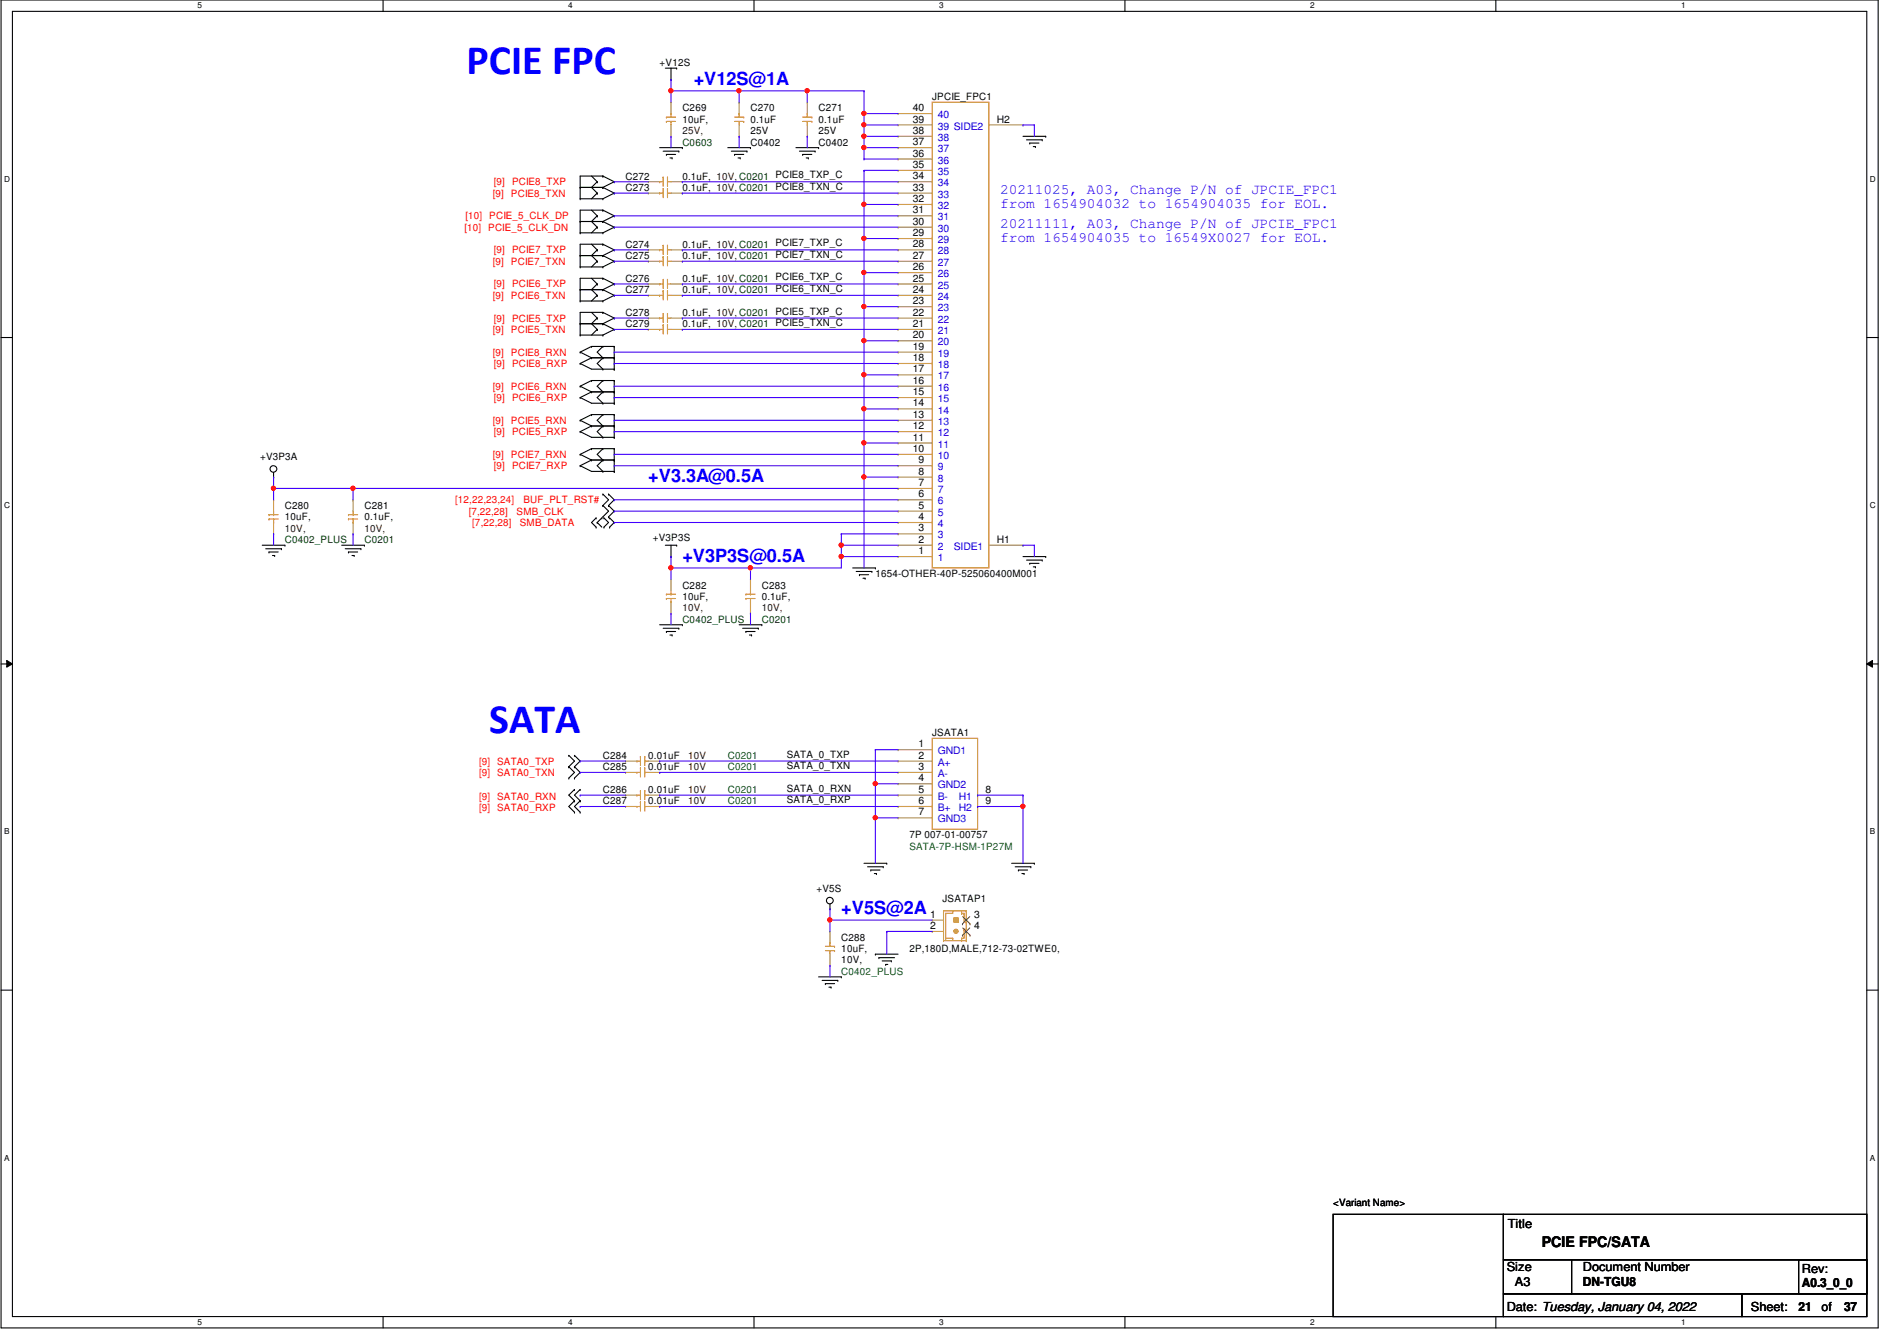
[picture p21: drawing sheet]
<svg xmlns="http://www.w3.org/2000/svg" width="297mm" height="210mm" viewBox="0 0 297 210" stroke-linecap="round" stroke-linejoin="round" font-family="sans-serif">
<defs><g id="words">
<g font-size="6.6" fill="#00f">
<text x="73.1" y="11.6">PCIE FPC</text>
<text x="76.6" y="114.7">SATA</text>
</g>
<g font-size="2.8" fill="#00f">
<text x="108.6" y="13.3">+V12S@1A</text>
<text x="101.5" y="75.5">+V3.3A@0.5A</text>
<text x="106.8" y="88">+V3P3S@0.5A</text>
<text x="131.7" y="143.1">+V5S@2A</text>
</g>
<g font-size="2.3" fill="#00f">
<text x="156.6" y="30.3">20211025, A03, Change P/N of JPCIE_FPC1</text>
<text x="156.6" y="32.6">from 1654904032 to 1654904035 for EOL.</text>
<text x="156.6" y="35.6">20211111, A03, Change P/N of JPCIE_FPC1</text>
<text x="156.6" y="37.9">from 1654904035 to 16549X0027 for EOL.</text>
</g>
<text font-size="2.3" x="241.4" y="195.2">PCIE FPC/SATA</text>
<g font-size="1.9">
<text x="236.1" y="192.2">Title</text>
<text x="235.9" y="199">Size</text>
<text x="237.2" y="201.3">A3</text>
<text x="247.9" y="199">Document Number</text>
<text x="247.9" y="201.3">DN-TGU8</text>
<text x="282.1" y="201.5">A0.3_0_0</text>
<text x="282.1" y="199.3">Rev:</text>
<text x="235.9" y="205.2">Date: Tuesday, January 04, 2022</text>
<text x="274.1" y="205.2">Sheet:</text>
<text x="281.6" y="205.2">21</text>
<text x="285.2" y="205.2">of</text>
<text x="288.8" y="205.2">37</text>
</g>
<g font-size="1.6">
<text x="103.3" y="10.3">+V12S</text>
<text x="106.8" y="17.4">C269</text>
<text x="117.5" y="17.4">C270</text>
<text x="128.2" y="17.4">C271</text>
<text x="143" y="17.4">40</text>
<text x="146" y="15.7">JPCIE_FPC1</text>
<text x="106.8" y="19.2">10uF,</text>
<text x="117.5" y="19.2">0.1uF</text>
<text x="117.5" y="21">25V</text>
<text x="117.5" y="22.8">C0402</text>
<text x="128.2" y="19.2">0.1uF</text>
<text x="128.2" y="21">25V</text>
<text x="128.2" y="22.8">C0402</text>
<text x="143" y="19.2">39</text>
<text x="143" y="21">38</text>
<text x="143" y="22.7">37</text>
<text x="156.1" y="19.2">H2</text>
<text x="98" y="28.1">C272</text>
<text x="98" y="29.9">C273</text>
<text x="106.8" y="28.1">0.1uF, 10V, C0201 PCIE8_TXP_C</text>
<text x="106.8" y="29.9">0.1uF, 10V, C0201 PCIE8_TXN_C</text>
<text x="143" y="24.5">36</text>
<text x="143" y="26.3">35</text>
<text x="143" y="28.1">34</text>
<text x="143" y="29.8">33</text>
<text x="143" y="31.6">32</text>
<text x="143" y="33.4">31</text>
<text x="143" y="35.2">30</text>
<text x="98" y="38.8">C274</text>
<text x="98" y="40.6">C275</text>
<text x="106.8" y="38.8">0.1uF, 10V, C0201 PCIE7_TXP_C</text>
<text x="106.8" y="40.6">0.1uF, 10V, C0201 PCIE7_TXN_C</text>
<text x="143" y="37">29</text>
<text x="143" y="38.7">28</text>
<text x="143" y="40.5">27</text>
<text x="98" y="44.1">C276</text>
<text x="98" y="45.9">C277</text>
<text x="106.8" y="44.1">0.1uF, 10V, C0201 PCIE6_TXP_C</text>
<text x="106.8" y="45.9">0.1uF, 10V, C0201 PCIE6_TXN_C</text>
<text x="143" y="42.3">26</text>
<text x="143" y="44.1">25</text>
<text x="143" y="45.8">24</text>
<text x="143" y="47.6">23</text>
<text x="98" y="49.4">C278</text>
<text x="98" y="51.2">C279</text>
<text x="106.8" y="49.4">0.1uF, 10V, C0201 PCIE5_TXP_C</text>
<text x="106.8" y="51.2">0.1uF, 10V, C0201 PCIE5_TXN_C</text>
<text x="143" y="49.4">22</text>
<text x="143" y="51.2">21</text>
<text x="143" y="53">20</text>
<text x="143" y="54.7">19</text>
<text x="143" y="56.5">18</text>
<text x="143" y="58.3">17</text>
<text x="143" y="60.1">16</text>
<text x="143" y="61.8">15</text>
<text x="143" y="63.6">14</text>
<text x="143" y="65.4">13</text>
<text x="143" y="67.2">12</text>
<text x="143" y="69">11</text>
<text x="143" y="70.7">10</text>
<text x="40.7" y="72">+V3P3A</text>
<text x="143.8" y="72.5">9</text>
<text x="143.8" y="74.3">8</text>
<text x="143.8" y="76.1">7</text>
<text x="143.8" y="77.9">6</text>
<text x="44.6" y="79.7">C280</text>
<text x="44.6" y="81.4">10uF,</text>
<text x="57.1" y="79.7">C281</text>
<text x="57.1" y="81.4">0.1uF,</text>
<text x="143.8" y="79.6">5</text>
<text x="143.8" y="81.4">4</text>
<text x="143.8" y="83.2">3</text>
<text x="102.2" y="84.7">+V3P3S</text>
<text x="143.8" y="85">2</text>
<text x="143.8" y="86.7">1</text>
<text x="156.1" y="85">H1</text>
<text x="106.8" y="92.1">C282</text>
<text x="106.8" y="93.9">10uF,</text>
<text x="119.3" y="92.1">C283</text>
<text x="119.3" y="93.9">0.1uF,</text>
<text x="137.1" y="90.3">1654-OTHER-40P-525060400M001</text>
<text x="94.4" y="118.8">C284</text>
<text x="101.5" y="118.8">0.01uF</text>
<text x="123.2" y="118.6">SATA_0_TXP</text>
<text x="143.8" y="117">1</text>
<text x="143.8" y="118.7">2</text>
<text x="146" y="115.2">JSATA1</text>
<text x="94.4" y="120.6">C285</text>
<text x="94.4" y="124.1">C286</text>
<text x="94.4" y="125.9">C287</text>
<text x="101.5" y="120.6">0.01uF</text>
<text x="101.5" y="124.1">0.01uF</text>
<text x="101.5" y="125.9">0.01uF</text>
<text x="123.2" y="123.9">SATA_0_RXN</text>
<text x="123.2" y="125.7">SATA_0_RXP</text>
<text x="123.2" y="120.4">SATA_0_TXN</text>
<text x="143.8" y="120.5">3</text>
<text x="143.8" y="122.3">4</text>
<text x="143.8" y="124.1">5</text>
<text x="143.8" y="125.9">6</text>
<text x="154.3" y="124.1">8</text>
<text x="154.3" y="125.9">9</text>
<text x="142.4" y="131.2">7P 007-01-00757</text>
<text x="143.8" y="127.6">7</text>
<text x="127.8" y="139.6">+V5S</text>
<text x="145.6" y="143.6">1</text>
<text x="147.6" y="141.2">JSATAP1</text>
<text x="152.5" y="143.6">3</text>
<text x="131.7" y="147.2">C288</text>
<text x="131.7" y="149">10uF,</text>
<text x="142.4" y="149">2P,180D,MALE,712-73-02TWE0,</text>
<text x="145.6" y="145.4">2</text>
<text x="152.5" y="145.4">4</text>
<text x="131.7" y="150.8">10V,</text>
<text x="208.7" y="188.8">&lt;Variant Name&gt;</text>
</g>
<g font-size="1.6" fill="#400000">
<text x="106.8" y="21">25V,</text>
<text x="44.6" y="83.2">10V,</text>
<text x="57.1" y="83.2">10V,</text>
<text x="106.8" y="95.7">10V,</text>
<text x="119.3" y="95.7">10V,</text>
<text x="107.7" y="118.8">10V</text>
<text x="107.7" y="120.6">10V</text>
<text x="107.7" y="124.1">10V</text>
<text x="107.7" y="125.9">10V</text>
</g>
<g font-size="1.6" fill="#004000">
<text x="106.8" y="22.8">C0603</text>
<text x="44.6" y="85">C0402_PLUS</text>
<text x="57.1" y="85">C0201</text>
<text x="106.8" y="97.5">C0402_PLUS</text>
<text x="119.3" y="97.5">C0201</text>
</g>
<g font-size="1.6" fill="#00c">
<text x="146.9" y="18.5">40</text>
<text x="146.9" y="20.3">39 SIDE2</text>
<text x="146.9" y="22.1">38</text>
<text x="146.9" y="23.8">37</text>
<text x="146.9" y="25.6">36</text>
<text x="146.9" y="27.4">35</text>
<text x="146.9" y="29.2">34</text>
<text x="146.9" y="30.9">33</text>
<text x="146.9" y="32.7">32</text>
<text x="146.9" y="34.5">31</text>
<text x="146.9" y="36.3">30</text>
<text x="146.9" y="38.1">29</text>
<text x="146.9" y="39.8">28</text>
<text x="146.9" y="41.6">27</text>
<text x="146.9" y="43.4">26</text>
<text x="146.9" y="45.2">25</text>
<text x="146.9" y="46.9">24</text>
<text x="146.9" y="48.7">23</text>
<text x="146.9" y="50.5">22</text>
<text x="146.9" y="52.3">21</text>
<text x="146.9" y="54.1">20</text>
<text x="146.9" y="55.8">19</text>
<text x="146.9" y="57.6">18</text>
<text x="146.9" y="59.4">17</text>
<text x="146.9" y="61.2">16</text>
<text x="146.9" y="62.9">15</text>
<text x="146.9" y="64.7">14</text>
<text x="146.9" y="66.5">13</text>
<text x="146.9" y="68.3">12</text>
<text x="146.9" y="70.1">11</text>
<text x="146.9" y="71.8">10</text>
<text x="146.9" y="73.6">9</text>
<text x="146.9" y="75.4">8</text>
<text x="146.9" y="77.2">7</text>
<text x="146.9" y="79">6</text>
<text x="146.9" y="80.7">5</text>
<text x="146.9" y="82.5">4</text>
<text x="146.9" y="84.3">3</text>
<text x="146.9" y="86.1">2</text>
<text x="146.9" y="87.8">1</text>
<text x="149.3" y="86.1">SIDE1</text>
<text x="146.9" y="118.1">GND1</text>
<text x="146.9" y="119.8">A+</text>
<text x="146.9" y="121.6">A-</text>
<text x="146.9" y="123.4">GND2</text>
<text x="146.9" y="125.2">B-</text>
<text x="150.2" y="125.2">H1</text>
<text x="146.9" y="127">B+</text>
<text x="146.9" y="128.7">GND3</text>
<text x="150.2" y="127">H2</text>
</g>
<g font-size="1.6" fill="#f00">
<text x="77.3" y="29">[9]</text>
<text x="80.2" y="29">PCIE8_TXP</text>
<text x="72.9" y="34.3">[10]</text>
<text x="76.6" y="34.3">PCIE_5_CLK_DP</text>
<text x="77.2" y="30.8">[9]</text>
<text x="80" y="30.8">PCIE8_TXN</text>
<text x="72.7" y="36.1">[10]</text>
<text x="76.5" y="36.1">PCIE_5_CLK_DN</text>
<text x="77.2" y="41.4">[9]</text>
<text x="77.3" y="39.7">[9]</text>
<text x="80" y="41.4">PCIE7_TXN</text>
<text x="80.2" y="39.7">PCIE7_TXP</text>
<text x="77.2" y="46.8">[9]</text>
<text x="77.3" y="45">[9]</text>
<text x="80" y="46.8">PCIE6_TXN</text>
<text x="80.2" y="45">PCIE6_TXP</text>
<text x="77.2" y="52.1">[9]</text>
<text x="77.3" y="50.3">[9]</text>
<text x="80" y="52.1">PCIE5_TXN</text>
<text x="80.2" y="50.3">PCIE5_TXP</text>
<text x="77.2" y="55.7">[9]</text>
<text x="77.3" y="57.4">[9]</text>
<text x="80" y="55.7">PCIE8_RXN</text>
<text x="80.2" y="57.4">PCIE8_RXP</text>
<text x="77.2" y="61">[9]</text>
<text x="77.3" y="62.8">[9]</text>
<text x="80" y="61">PCIE6_RXN</text>
<text x="80.2" y="62.8">PCIE6_RXP</text>
<text x="77.2" y="71.7">[9]</text>
<text x="77.2" y="66.3">[9]</text>
<text x="77.3" y="68.1">[9]</text>
<text x="80" y="71.7">PCIE7_RXN</text>
<text x="80" y="66.3">PCIE5_RXN</text>
<text x="80.2" y="68.1">PCIE5_RXP</text>
<text x="77.3" y="73.4">[9]</text>
<text x="80.2" y="73.4">PCIE7_RXP</text>
<text x="71.3" y="78.8">[12,22,23,24]</text>
<text x="73.4" y="80.6">[7,22,28]</text>
<text x="74" y="82.3">[7,22,28]</text>
<text x="80.9" y="80.6">SMB_CLK</text>
<text x="81.4" y="82.3">SMB_DATA</text>
<text x="82" y="78.8">BUF_PLT_RST#</text>
<text x="75" y="119.7">[9]</text>
<text x="77.8" y="119.7">SATA0_TXP</text>
<text x="75" y="121.5">[9]</text>
<text x="75" y="125.2">[9]</text>
<text x="77.8" y="121.5">SATA0_TXN</text>
<text x="77.8" y="125.2">SATA0_RXN</text>
<text x="75" y="127">[9]</text>
<text x="77.8" y="127">SATA0_RXP</text>
</g>
<g font-size="1.6" fill="#008000">
<text x="114" y="118.8">C0201</text>
<text x="114" y="120.6">C0201</text>
<text x="114" y="124.1">C0201</text>
<text x="114" y="125.9">C0201</text>
<text x="142.4" y="133">SATA-7P-HSM-1P27M</text>
<text x="131.7" y="152.6">C0402_PLUS</text>
</g>
<g font-size="1.3">
<text x="30.9" y="1.3">5</text>
<text x="89" y="1.3">4</text>
<text x="147.1" y="1.3">3</text>
<text x="205.1" y="1.3">2</text>
<text x="263.2" y="1.3">1</text>
<text x=".6" y="28.4">D</text>
<text x="292.8" y="28.4">D</text>
<text x=".6" y="79.5">C</text>
<text x="292.8" y="79.5">C</text>
<text x=".6" y="130.6">B</text>
<text x="292.8" y="130.6">B</text>
<text x=".6" y="181.7">A</text>
<text x="292.8" y="181.7">A</text>
<text x="30.9" y="207.4">5</text>
<text x="89" y="207.4">4</text>
<text x="147.1" y="207.4">3</text>
<text x="205.1" y="207.4">2</text>
<text x="263.2" y="207.4">1</text>
</g>
</g></defs>
<path d="M.2 0h293.9v207.9h-293.9zM1.9 1.8h290.4v204.3h-290.4z" fill="none" stroke="#000" stroke-width=".17"/>
<g fill="#fff">
<path d="M30.9 .2h.7v1.4h-.7z"/>
<path d="M30.9 206.2h.7v1.4h-.7z"/>
</g>
<path d="M60 0v1.8M60 206.1v1.8" fill="none" stroke="#000" stroke-width=".17"/>
<g fill="#fff">
<path d="M89 .2h.7v1.4h-.7z"/>
<path d="M89 206.2h.7v1.4h-.7z"/>
</g>
<path d="M118.1 0v1.8M118.1 206.1v1.8" fill="none" stroke="#000" stroke-width=".17"/>
<g fill="#fff">
<path d="M147.1 .2h.6v1.4h-.6z"/>
<path d="M147.1 206.2h.6v1.4h-.6z"/>
</g>
<path d="M176.1 0v1.8M176.1 206.1v1.8" fill="none" stroke="#000" stroke-width=".17"/>
<g fill="#fff">
<path d="M205.1 .2h.7v1.4h-.7z"/>
<path d="M205.1 206.2h.7v1.4h-.7z"/>
</g>
<path d="M234.2 0v1.8M234.2 206.1v1.8" fill="none" stroke="#000" stroke-width=".17"/>
<g fill="#fff">
<path d="M263.2 .2h.7v1.4h-.7z"/>
<path d="M263.2 206.2h.7v1.4h-.7z"/>
<path d="M.6 27.3h.9v1.4h-.9z"/>
<path d="M292.8 27.3h.9v1.4h-.9z"/>
<path d="M.6 78.4h.9v1.4h-.9z"/>
<path d="M292.8 78.4h.9v1.4h-.9z"/>
</g>
<path d="M.2 52.8h1.7M292.3 52.8h1.8" fill="none" stroke="#000" stroke-width=".17"/>
<g fill="#fff">
<path d="M.6 129.5h.8v1.4h-.8z"/>
<path d="M292.8 129.5h.8v1.4h-.8z"/>
</g>
<path d="M.2 103.9h1.7M292.3 103.9h1.8" fill="none" stroke="#000" stroke-width=".17"/>
<path d="M1.1 103.4l.8 .5-.8 .5zM292.3 103.9l.9-.5v1z" fill="#000"/>
<path d="M1.1 103.4l.8 .5-.8 .5zM292.3 103.9l.9-.5v1z" fill="none" stroke="#000" stroke-width=".16"/>
<g fill="#fff">
<path d="M.6 180.5h.8v1.4h-.8z"/>
<path d="M292.8 180.5h.8v1.4h-.8z"/>
</g>
<g fill="none" stroke="#000" stroke-width=".17">
<path d="M104.2 10.7h1.8M105.1 12.4h.1M105.1 10.7v1.7M106 10.7h.1M90.8 36.4h.1M90.8 34.7h.1M90.8 31.1h.1M90.8 29.3h.1M90.8 34.7h3.6M90.8 36.4h3.6M90.8 29.3h3.6M90.8 31.1h3.6"/>
<path d="M92.6 32.9l.9 .9M92.6 27.6l.9 .8M92.6 38.2l.9 .9M93.5 35.6h.1M93.5 33.8h.1M93.5 30.2h.1M93.5 28.4h.1M93.5 39.1h.1M93.5 35.6l-.9 .8M93.5 33.8l-.9 .9 .9 .9M93.5 30.2l-.9 .9M93.5 28.4l-.9 .9 .9 .9"/>
<path d="M93.5 39.1l-.9 .9 .9 .9M94.4 34.7h.1M94.4 36.4h.1M94.4 32.9h.1M94.4 29.3h.1M94.4 31.1h.1M94.4 27.6h.1M94.4 38.2h.1M94.4 27.6h-3.6v3.5M94.4 32.9h-3.6v3.5M94.4 38.2h-3.6v3.6M94.4 34.7l1.8 .9"/>
<path d="M94.4 32.9l1.8 .9M94.4 29.3l1.8 .9M94.4 27.6l1.8 .8M94.4 38.2l1.8 .9M96.2 35.6h.1M96.2 33.8h.1M96.2 30.2h.1M96.2 28.4h.1M96.2 39.1h.1M96.2 35.6l-1.8 .8M96.2 33.8l-1.8 .9M96.2 30.2l-1.8 .9"/>
<path d="M96.2 28.4l-1.8 .9M96.2 39.1l-1.8 .9M103.3 23.1h3.5M103.8 23.7h2.5M104.3 24.2h.1M104.3 24.2h1.5M104.9 24.7h.3M105.2 24.7h.1M106.3 23.7h.1M106.8 23.1h.1M114 23.1h3.5M114.5 23.7h2.5"/>
<path d="M115 24.2h.1M115 24.2h1.5M115.6 24.7h.3M115.9 24.7h.1M117 23.7h.1M117.5 23.1h.1M124.6 23.1h3.6M125.2 23.7h2.4M125.7 24.2h.1M125.7 24.2h1.4M126.2 24.7h.4M126.6 24.7h.1"/>
<path d="M127.6 23.7h.1M128.2 23.1h.1M160.2 21.3h3.5M160.7 21.9h2.5M161.2 22.4h.1M161.2 22.4h1.5M161.8 22.9h.3M162.1 22.9h.1M163.2 21.9h.1M163.7 21.3h.1M90.8 47.1h.1M90.8 45.3h.1"/>
<path d="M90.8 52.5h.1M90.8 50.7h.1M90.8 41.8h.1M90.8 40h.1M90.8 55.1h.1M90.8 56.9h.1M90.8 45.3h3.6M90.8 47.1h3.6M90.8 50.7h3.6M90.8 52.5h3.6M90.8 40h3.6M90.8 41.8h3.6"/>
<path d="M90.8 55.1l1.8 .9M90.8 56.9l1.8 .9h3.6M92.6 59.6h.1M92.6 54.2h.1M92.6 56h.1M92.6 43.6l.9 .8M92.6 48.9l.9 .9M92.6 59.6l-1.8 .9M92.6 59.6h3.6M92.6 56h3.6M92.6 54.2l-1.8 .9M92.6 54.2h3.6"/>
<path d="M92.6 56l-1.8 .9M93.5 46.2h.1M93.5 44.4h.1M93.5 51.6h.1M93.5 49.8h.1M93.5 40.9h.1M93.5 46.2l-.9 .9M93.5 44.4l-.9 .9 .9 .9M93.5 51.6l-.9 .9M93.5 49.8l-.9 .9 .9 .9M93.5 40.9l-.9 .9M94.4 45.3h.1"/>
<path d="M94.4 47.1h.1M94.4 43.6h.1M94.4 50.7h.1M94.4 52.5h.1M94.4 48.9h.1M94.4 40h.1M94.4 41.8h.1M94.4 59.6h.1M94.4 56h.1M94.4 54.2h.1M94.4 57.8h.1M94.4 45.3l1.8 .9"/>
<path d="M94.4 43.6h-3.6v3.5M94.4 48.9h-3.6v3.6M94.4 43.6l1.8 .8M94.4 50.7l1.8 .9M94.4 48.9l1.8 .9M94.4 40l1.8 .9M94.4 59.6l-.9 .9 .9 .8M94.4 54.2l-.9 .9 .9 .9M94.4 56l-.9 .9 .9 .9M96.2 46.2h.1M96.2 44.4h.1M96.2 51.6h.1"/>
<path d="M96.2 49.8h.1M96.2 40.9h.1M96.2 59.6h.1M96.2 56h.1M96.2 54.2h.1M96.2 57.8h.1M96.2 46.2l-1.8 .9M96.2 44.4l-1.8 .9M96.2 51.6l-1.8 .9M96.2 49.8l-1.8 .9M96.2 40.9l-1.8 .9M96.2 54.2v3.6"/>
<path d="M96.2 59.6v3.5M42.8 74.7h.1M42.8 74v.7M90.8 60.5h.1M90.8 62.2h.1M90.8 71.1h.1M90.8 72.9h.1M90.8 65.8h.1M90.8 67.6h.1M90.8 60.5l1.8 .8M90.8 62.2l1.8 .9h3.6M90.8 71.1l1.8 .9"/>
<path d="M90.8 72.9l1.8 .9h3.6M90.8 65.8l1.8 .9M90.8 67.6l1.8 .9h3.6M92.6 61.3h.1M92.6 70.2h.1M92.6 72h.1M92.6 64.9h.1M92.6 66.7h.1M92.6 61.3h3.6M92.6 61.3l-1.8 .9M92.6 72h3.6M92.6 70.2l-1.8 .9"/>
<path d="M92.6 70.2h3.6M92.6 72l-1.8 .9M92.6 66.7h3.6M92.6 64.9l-1.8 .9M92.6 64.9h3.6M92.6 66.7l-1.8 .9M94.4 79.1h.1M94.4 77.3h.1M94.4 61.3h.1M94.4 63.1h.1M94.4 72h.1M94.4 70.2h.1"/>
<path d="M94.4 73.8h.1M94.4 66.7h.1M94.4 64.9h.1M94.4 68.5h.1M94.4 77.3l.9 .9-.9 .9M94.4 79.1l.9 .9-.9 .9M94.4 61.3l-.9 .9 .9 .9M94.4 70.2l-.9 .9 .9 .9M94.4 72l-.9 .9 .9 .9M94.4 64.9l-.9 .9 .9 .9M94.4 66.7l-.9 .9 .9 .9M95.3 77.3h.1"/>
<path d="M95.3 79.1h.1M95.3 77.3l.9 .9-.9 .9M95.3 79.1l.9 .9-.9 .9M96.2 61.3h.1M96.2 63.1h.1M96.2 72h.1M96.2 70.2h.1M96.2 73.8h.1M96.2 66.7h.1M96.2 64.9h.1M96.2 68.5h.1M96.2 64.9v3.6"/>
<path d="M96.2 70.2v3.6M41.1 85.3h3.5M41.6 85.9h2.5M42.1 86.4h.1M42.1 86.4h1.5M42.7 87h.3M43 87h.1M44.1 85.9h.1M44.6 85.3h.1M53.5 85.3h3.6M54.1 85.9h2.4M54.6 86.4h.1"/>
<path d="M54.6 86.4h1.4M55.1 87h.4M55.5 87h.1M56.5 85.9h.1M57.1 85.3h.1M93.3 82.5h.1M93.3 81.1h.1M93.3 81.1l-.7 .7 .7 .7M93.5 81.8h.1M93.5 81.8l.7 .7M94.2 81.1h.1M94.2 81.1l-.7 .7"/>
<path d="M94.4 80.9h.1M94.6 81.1h.1M94.6 82.5h.1M94.6 81.1l.7 .7-.7 .7M95.3 80.9h.1M95.5 81.1h.1M95.5 82.5h.1M95.5 81.1l.7 .7-.7 .7M103.3 97.8h3.5M103.8 98.3h2.5M104.2 85.3h1.8M104.3 98.8h.1"/>
<path d="M104.3 98.8h1.5M104.9 99.4h.3M105.1 87.1h.1M105.1 85.3v1.8M105.2 99.4h.1M106 85.3h.1M106.3 98.3h.1M106.8 97.8h.1M115.7 97.8h3.6M116.3 98.3h2.4M116.8 98.8h.1M116.8 98.8h1.4"/>
<path d="M117.3 99.4h.4M117.7 99.4h.1M118.7 98.3h.1M119.3 97.8h.1M133.5 88.9h3.6M134.1 89.5h2.4M134.6 90h.1M134.6 90h1.4M135.1 90.5h.4M135.5 90.5h.1M136.5 89.5h.1M137.1 88.9h.1"/>
<path d="M160.2 87.1h3.5M160.7 87.7h2.5M161.2 88.2h.1M161.2 88.2h1.5M161.8 88.7h.3M162.1 88.7h.1M163.2 87.7h.1M163.7 87.1h.1M89.1 118.2h.1M89.1 118.2l.9 .9-.9 .9M90 118.2h.1M90 118.2l.8 .9-.8 .9"/>
<path d="M89.1 120h.1M89.1 121.8h.1M89.1 120l.9 .9-.9 .9M90 120h.1M90 121.8h.1M90 123.6h.1M90 125.3h.1M90 127.1h.1M90 120l.8 .9-.8 .9M90 123.6l-.9 .9 .9 .8M90 125.3l-.9 .9 .9 .9M90.8 123.6h.1"/>
<path d="M90.8 125.3h.1M90.8 127.1h.1M90.8 123.6l-.8 .9 .8 .8M90.8 125.3l-.8 .9 .8 .9M135.3 135.1h3.5M135.8 135.7h2.5M136.4 136.2h.1M136.4 136.2h1.4M136.9 136.7h.3M137.2 136.7h.1M138.3 135.7h.1M138.8 135.1h.1"/>
<path d="M158.4 135.1h3.6M159 135.7h2.4M159.5 136.2h.1M159.5 136.2h1.4M160 136.7h.4M160.4 136.7h.1M161.4 135.7h.1M162 135.1h.1M.2 155h1.7M128.2 152.9h3.5M128.7 153.5h2.5M129.2 154h.1"/>
<path d="M129.2 154h1.5M129.8 154.5h.3M130 142.2h.1M130 141.5v.7M130.1 154.5h.1M131.2 153.5h.1M131.7 152.9h.1M137.1 149.4h.1M137.1 149.4h3.5M137.6 149.9h.1M137.6 149.9h2.5M138.1 150.4h1.5"/>
<path d="M138.7 151h.1M138.7 151h.3M139.6 150.4h.1M292.3 155h1.8M208.7 190.1h26.7v16h-26.7zM235.4 197.2h10.7v5.3h-10.7zM235.4 190.1h56.9v7.1h-56.9zM246.1 197.2h46.2v5.3h-46.2zM281.6 197.2h10.7v5.3h-10.7zM235.4 202.5h37.4v3.6h-37.4zM272.8 202.5h19.5v3.6h-19.5z"/>
<circle cx="42.8" cy="73.4" r=".52"/>
<circle cx="129.9" cy="141" r=".52"/>
</g>
<g fill="none" stroke="#cc8006" stroke-width=".17">
<path d="M104.3 18.3h.1M104.3 19h.1M104.3 18.3h1.5M104.3 19h1.5M105.1 17.8h.1M105.1 19h.1M105.1 17.8v.5M105.1 19v.6M115 18.3h1.5M115 19h1.5M115.7 17.8h.1M115.7 19h.1"/>
<path d="M115.7 17.8v.5M115.7 19v.6M116.5 18.3h.1M116.5 19h.1M146 16h8.9v72.9h-8.9zM103.3 39.1h.1M103.3 28.4h.1M103.3 30.2h.1M103.3 39.1h.5M103.3 28.4h.5M103.3 30.2h.5M103.8 38.4h.1"/>
<path d="M103.8 27.7h.1M103.8 29.5h.1M103.8 27.7v1.5M103.8 29.5v1.4M103.8 38.4v1.4M104.5 38.4h.1M104.5 39.1h.1M104.5 27.7h.1M104.5 28.4h.1M104.5 29.5h.1M104.5 30.2h.1M104.5 27.7v1.5"/>
<path d="M104.5 29.5v1.4M104.5 38.4v1.4M104.5 39.1h.6M104.5 28.4h.6M104.5 30.2h.6M103.3 44.4h.1M103.3 40.9h.1M103.3 49.8h.1M103.3 51.6h.1M103.3 44.4h.5M103.3 40.9h.5M103.3 49.8h.5"/>
<path d="M103.3 51.6h.5M103.8 43.7h.1M103.8 40.2h.1M103.8 49.1h.1M103.8 50.8h.1M103.8 40.2v1.4M103.8 43.7v1.5M103.8 49.1v1.4M103.8 50.8v1.5M104.5 43.7h.1M104.5 44.4h.1M104.5 40.2h.1"/>
<path d="M104.5 40.9h.1M104.5 49.1h.1M104.5 49.8h.1M104.5 50.8h.1M104.5 51.6h.1M104.5 44.4h.6M104.5 40.2v1.4M104.5 43.7v1.5M104.5 49.1v1.4M104.5 50.8v1.5M104.5 40.9h.6M104.5 49.8h.6"/>
<path d="M104.5 51.6h.6M42.1 81.2h.1M42.1 80.6h.1M42.1 81.2h1.5M42.1 80.6h1.5M42.8 81.8h.1M42.8 80.6h.1M42.8 80v.6M42.8 81.2v.6M54.6 81.2h.1M54.6 80.6h.1M54.6 81.2h1.4"/>
<path d="M54.6 80.6h1.4M55.3 81.8h.1M55.3 80.6h.1M55.3 80v.6M55.3 81.2v.6M104.3 93.7h.1M104.3 93h.1M104.3 93.7h1.5M104.3 93h1.5M105.1 94.2h.1M105.1 93h.1M105.1 92.5v.5"/>
<path d="M105.1 93.7v.5M116.8 93.7h.1M116.8 93h.1M116.8 93.7h1.4M116.8 93h1.4M117.5 94.2h.1M117.5 93h.1M117.5 92.5v.5M117.5 93.7v.5M99.7 119.1h.1M99.7 119.1h.6M100.3 118.4h.1"/>
<path d="M100.3 118.4v1.4M101 118.4h.1M101 119.1h.1M101 119.1h.5M101 118.4v1.4M146 115.6h7.1v14.2h-7.1zM99.7 120.9h.1M99.7 124.5h.1M99.7 126.2h.1M99.7 120.9h.6M99.7 124.5h.6M99.7 126.2h.6"/>
<path d="M100.3 120.2h.1M100.3 123.7h.1M100.3 125.5h.1M100.3 120.2v1.4M100.3 123.7v1.5M100.3 125.5v1.5M101 120.2h.1M101 120.9h.1M101 123.7h.1M101 124.5h.1M101 125.5h.1M101 126.2h.1"/>
<path d="M101 120.2v1.4M101 123.7v1.5M101 125.5v1.5M101 120.9h.5M101 124.5h.5M101 126.2h.5M129.2 148.1h1.5M129.2 148.8h1.5M130 147.6h.1M130 148.8h.1M130 147.6v.5M130 148.8v.6"/>
<path d="M130.7 148.1h.1M130.7 148.8h.1M147.7 147.2h.1M151.3 142.6h.1M151.3 147.2h.1M151.3 142.6h-3.6v4.6M151.3 142.6v4.6"/>
</g>
<g fill="none" stroke="#a84" stroke-width=".17">
<path d="M105.1 16h.1M105.1 16v1.8M105.1 19.6v1.7M115.7 16h.1M115.7 16v1.8M115.7 19.6v1.7M140.6 17.8h.1M140.6 19.6h.1M140.6 17.8h5.4M140.6 19.6h5.4M154.9 19.6h5.3M160.2 19.6h.1"/>
<path d="M101.5 39.1h.1M101.5 28.4h.1M101.5 30.2h.1M101.5 39.1h1.8M101.5 28.4h1.8M101.5 30.2h1.8M105.1 21.3h.1M105.1 39.1h1.7M105.1 28.4h1.7M105.1 30.2h1.7M106.8 39.1h.1M106.8 28.4h.1"/>
<path d="M106.8 30.2h.1M115.7 21.3h.1M140.6 21.3h.1M140.6 23.1h.1M140.6 24.9h.1M140.6 26.7h.1M140.6 28.4h.1M140.6 30.2h.1M140.6 32h.1M140.6 33.8h.1M140.6 35.6h.1M140.6 37.3h.1"/>
<path d="M140.6 39.1h.1M140.6 39.1h5.4M140.6 21.3h5.4M140.6 23.1h5.4M140.6 24.9h5.4M140.6 26.7h5.4M140.6 28.4h5.4M140.6 30.2h5.4M140.6 32h5.4M140.6 33.8h5.4M140.6 35.6h5.4M140.6 37.3h5.4"/>
<path d="M101.5 44.4h.1M101.5 40.9h.1M101.5 49.8h.1M101.5 51.6h.1M101.5 44.4h1.8M101.5 40.9h1.8M101.5 49.8h1.8M101.5 51.6h1.8M105.1 44.4h1.7M105.1 40.9h1.7M105.1 49.8h1.7M105.1 51.6h1.7"/>
<path d="M106.8 44.4h.1M106.8 40.9h.1M106.8 49.8h.1M106.8 51.6h.1M140.6 40.9h.1M140.6 42.7h.1M140.6 44.4h.1M140.6 46.2h.1M140.6 48h.1M140.6 49.8h.1M140.6 51.6h.1M140.6 53.3h.1"/>
<path d="M140.6 55.1h.1M140.6 56.9h.1M140.6 58.7h.1M140.6 44.4h5.4M140.6 40.9h5.4M140.6 42.7h5.4M140.6 46.2h5.4M140.6 48h5.4M140.6 49.8h5.4M140.6 51.6h5.4M140.6 53.3h5.4M140.6 55.1h5.4"/>
<path d="M140.6 56.9h5.4M140.6 58.7h5.4M42.8 78.2h.1M42.8 78.2v1.8M55.3 78.2h.1M55.3 78.2v1.8M140.6 60.5h.1M140.6 62.2h.1M140.6 64h.1M140.6 65.8h.1M140.6 67.6h.1M140.6 69.3h.1"/>
<path d="M140.6 71.1h.1M140.6 72.9h.1M140.6 74.7h.1M140.6 76.5h.1M140.6 78.2h.1M140.6 60.5h5.4M140.6 62.2h5.4M140.6 64h5.4M140.6 65.8h5.4M140.6 67.6h5.4M140.6 69.3h5.4M140.6 71.1h5.4"/>
<path d="M140.6 72.9h5.4M140.6 74.7h5.4M140.6 76.5h5.4M140.6 78.2h5.4M42.8 83.6h.1M42.8 81.8v1.8M55.3 83.6h.1M55.3 81.8v1.8M105.1 90.7h.1M105.1 96h.1M105.1 90.7v1.8M105.1 94.2v1.8"/>
<path d="M117.5 90.7h.1M117.5 96h.1M117.5 90.7v1.8M117.5 94.2v1.8M140.6 80h.1M140.6 81.8h.1M140.6 83.6h.1M140.6 85.3h.1M140.6 87.1h.1M140.6 80h5.4M140.6 81.8h5.4M140.6 83.6h5.4"/>
<path d="M140.6 85.3h5.4M140.6 87.1h5.4M154.9 85.3h5.3M160.2 85.3h.1M98 119.1h.1M98 119.1h1.7M101.5 119.1h1.8M103.3 119.1h.1M140.6 117.3h.1M140.6 119.1h.1M140.6 119.1h5.4M140.6 117.3h5.4"/>
<path d="M98 120.9h.1M98 124.5h.1M98 126.2h.1M98 120.9h1.7M98 124.5h1.7M98 126.2h1.7M101.5 120.9h1.8M101.5 124.5h1.8M101.5 126.2h1.8M103.3 120.9h.1M103.3 124.5h.1M103.3 126.2h.1"/>
<path d="M140.6 120.9h.1M140.6 122.7h.1M140.6 124.5h.1M140.6 126.2h.1M140.6 128h.1M140.6 120.9h5.4M140.6 124.5h5.4M140.6 122.7h5.4M140.6 126.2h5.4M140.6 128h5.4M153.1 124.5h.1M153.1 126.2h.1"/>
<path d="M130 151.1h.1M130 145.8h.1M130 145.8v1.8M130 149.4v1.7"/>
</g>
<path d="M149.3 143.7h.8v.7h-.8z" fill-rule="evenodd" fill="#cc8006"/>
<path d="M149.3 143.7h.8v.7h-.8z" fill="none" stroke="#cc8006" stroke-width=".17"/>
<circle cx="149.7" cy="145.8" r=".33" fill="#cc8006"/>
<g fill="none" stroke="#cc8006" stroke-width=".17">
<path d="M125.7 18.3h1.4M125.7 19h1.4M126.4 17.8h.1M126.4 19h.1M126.4 17.8v.5M126.4 19v.6M127.1 18.3h.1M127.1 19h.1M103.3 46.2h.1M103.3 46.2h.5M103.8 45.5h.1M103.8 45.5v1.4"/>
<path d="M104.5 45.5h.1M104.5 46.2h.1M104.5 46.2h.6M104.5 45.5v1.4M147.7 147.2h3.6M148.1 146.9h.1M148.1 143h.1M148.1 143v3.9M148.1 146.9h1.1M149.2 146.9h.1M149.2 142.6h.1M149.2 142.6v.4h-1.1"/>
<path d="M149.2 146.9v.3M150.6 143h.1M150.6 147.2h.1M150.6 146.9h.1M150.6 143h.4M150.6 142.6v.4M150.6 146.9v.3M151 143h.1M151 145.5h.1M151 143v1.4h.3M151 145.5v1.4h-.4M151 145.5h.3"/>
<path d="M151.3 144.4h.1M151.3 147.2h.1"/>
<circle cx="149.7" cy="145.8" r=".33"/>
</g>
<g fill="none" stroke="#a84" stroke-width=".17">
<path d="M126.4 16h.1M126.4 16v1.8M126.4 19.6v1.7M126.4 21.3h.1M101.5 46.2h.1M101.5 46.2h1.8M105.1 46.2h1.7M106.8 46.2h.1M146 144h.1M146 145.8h.1M146 144h1.7M146 145.8h1.7"/>
<path d="M151.3 144h.1M151.3 145.8h.1"/>
</g>
<path d="M150.7 144.6h.1M150.7 146.4h.1M150.7 143.5l1.2 1.1M150.7 145.2l1.2 1.2M151.8 143.5l-1.1 1.1M151.8 145.2l-1.1 1.2M151.9 144.6h.1M151.9 146.4h.1" fill="none" stroke="#804000" stroke-width=".16"/>
<path d="M135.3 17.8h.1M135.3 17.8v1.8M160.2 85.3h.1M160.2 85.3h1.8M162 85.3h.1M162 85.3v1.8" fill="none" stroke="#4200ff" stroke-width=".17"/>
<circle cx="135.3" cy="19.5" r=".32" fill="#f00"/>
<circle cx="135.3" cy="19.5" r=".32" fill="none" stroke="#f00" stroke-width=".17"/>
<path d="M135.3 17.8h.1M135.3 19.6h.1M135.3 17.8h5.3M135.3 19.6v3.5M135.3 19.6h5.3M135.3 21.3h.1M135.3 23.1h.1M135.3 21.3h5.3M135.3 23.1h5.3" fill="none" stroke="#4200ff" stroke-width=".17"/>
<circle cx="135.3" cy="23.1" r=".32" fill="#f00"/>
<circle cx="135.3" cy="23.1" r=".32" fill="none" stroke="#f00" stroke-width=".17"/>
<circle cx="135.3" cy="21.3" r=".32" fill="#f00"/>
<circle cx="135.3" cy="21.3" r=".32" fill="none" stroke="#f00" stroke-width=".17"/>
<path d="M135.3 24.9h.1M135.3 23.1h.1M135.3 26.7h.1M135.3 24.9h5.3M135.3 23.1v1.8M135.3 26.7v5.3M135.3 26.7h5.3" fill="none" stroke="#4200ff" stroke-width=".17"/>
<circle cx="135.3" cy="32" r=".32" fill="#f00"/>
<circle cx="135.3" cy="32" r=".32" fill="none" stroke="#f00" stroke-width=".17"/>
<path d="M135.3 58.7h.1M135.3 48h.1M135.3 48v5.3M135.3 58.7v5.3M135.3 58.7h5.3M135.3 48h5.3M135.3 69.3h.1M135.3 69.3v5.4" fill="none" stroke="#4200ff" stroke-width=".17"/>
<circle cx="135.3" cy="48" r=".32" fill="#f00"/>
<circle cx="135.3" cy="48" r=".32" fill="none" stroke="#f00" stroke-width=".17"/>
<path d="M135.3 37.3h.1M135.3 37.3v5.4" fill="none" stroke="#4200ff" stroke-width=".17"/>
<circle cx="135.3" cy="42.6" r=".32" fill="#f00"/>
<circle cx="135.3" cy="42.6" r=".32" fill="none" stroke="#f00" stroke-width=".17"/>
<circle cx="135.3" cy="37.3" r=".32" fill="#f00"/>
<circle cx="135.3" cy="37.3" r=".32" fill="none" stroke="#f00" stroke-width=".17"/>
<path d="M135.3 37.3h.1M135.3 37.3h5.3M131.7 85.3h.1M131.7 85.3h8.9M131.7 85.3v1.8" fill="none" stroke="#4200ff" stroke-width=".17"/>
<circle cx="131.7" cy="87.1" r=".32" fill="#f00"/>
<circle cx="131.7" cy="87.1" r=".32" fill="none" stroke="#f00" stroke-width=".17"/>
<circle cx="131.7" cy="85.3" r=".32" fill="#f00"/>
<circle cx="131.7" cy="85.3" r=".32" fill="none" stroke="#f00" stroke-width=".17"/>
<g fill="none" stroke="#4200ff" stroke-width=".17">
<path d="M105.1 12.4h.1M105.1 14.2h.1M105.1 12.4v3.6M115.7 14.2h.1M115.7 14.2v1.8M126.4 14.2h.1M126.4 14.2v1.8M105.1 21.3h.1M105.1 21.3v1.8M115.7 21.3h.1M115.7 21.3v1.8M42.8 74.7h.1"/>
<path d="M42.8 76.5h.1M42.8 74.7v3.5M135.3 69.3h.1M135.3 69.3h5.3M42.8 83.6h.1M42.8 83.6v1.7M55.3 83.6h.1M55.3 83.6v1.7M105.1 96h.1M105.1 87.1h.1M105.1 88.9h.1M105.1 87.1v3.6"/>
<path d="M105.1 96v1.8M117.5 96h.1M117.5 88.9h.1M117.5 88.9v1.8M117.5 96v1.8M131.7 87.1h.1M131.7 83.6h.1M131.7 87.1h8.9M131.7 83.6h8.9M131.7 83.6v1.7"/>
</g>
<circle cx="126.4" cy="14.2" r=".32" fill="#f00"/>
<circle cx="126.4" cy="14.2" r=".32" fill="none" stroke="#f00" stroke-width=".17"/>
<g fill="none" stroke="#4200ff" stroke-width=".17">
<path d="M126.4 21.3h.1M126.4 21.3v1.8M135.3 32h.1M135.3 32h5.3M135.3 32v5.3M96.2 56.9h.1M96.2 55.1h.1M96.2 56.9h44.4M96.2 55.1h44.4M135.3 42.7h.1M135.3 53.3h.1M135.3 42.7v5.3"/>
<path d="M135.3 53.3v5.4M135.3 42.7h5.3M135.3 53.3h5.3"/>
</g>
<circle cx="135.3" cy="58.6" r=".32" fill="#f00"/>
<circle cx="135.3" cy="58.6" r=".32" fill="none" stroke="#f00" stroke-width=".17"/>
<circle cx="135.3" cy="53.3" r=".32" fill="#f00"/>
<circle cx="135.3" cy="53.3" r=".32" fill="none" stroke="#f00" stroke-width=".17"/>
<path d="M96.2 67.6h.1M96.2 65.8h.1M96.2 67.6h44.4M96.2 65.8h44.4M135.3 64h.1M135.3 64h5.3M135.3 64v5.3" fill="none" stroke="#4200ff" stroke-width=".17"/>
<circle cx="135.3" cy="69.3" r=".32" fill="#f00"/>
<circle cx="135.3" cy="69.3" r=".32" fill="none" stroke="#f00" stroke-width=".17"/>
<circle cx="135.3" cy="64" r=".32" fill="#f00"/>
<circle cx="135.3" cy="64" r=".32" fill="none" stroke="#f00" stroke-width=".17"/>
<path d="M96.2 78.2h.1M96.2 78.2h44.4M135.3 74.7h.1M135.3 74.7h5.3M135.3 74.7v14.2" fill="none" stroke="#4200ff" stroke-width=".17"/>
<circle cx="135.3" cy="74.6" r=".32" fill="#f00"/>
<circle cx="135.3" cy="74.6" r=".32" fill="none" stroke="#f00" stroke-width=".17"/>
<path d="M130 151.1h.1M130 142.2h.1M130 144h.1M130 142.2v1.8M130 151.1v1.8M130 144h16" fill="none" stroke="#4200ff" stroke-width=".17"/>
<circle cx="129.9" cy="144" r=".32" fill="#f00"/>
<circle cx="129.9" cy="144" r=".32" fill="none" stroke="#f00" stroke-width=".17"/>
<g fill="none" stroke="#4200ff" stroke-width=".17">
<path d="M90.8 119.1h.1M90.8 119.1h7.2M103.3 119.1h.1M103.3 119.1h37.3M90.8 124.5h.1M90.8 126.2h.1M90.8 120.9h.1M90.8 124.5h7.2M90.8 126.2h7.2M90.8 120.9h7.2M103.3 124.5h.1M103.3 126.2h.1"/>
<path d="M103.3 120.9h.1M103.3 124.5h37.3M103.3 126.2h37.3M103.3 120.9h37.3M137.1 128h.1M137.1 128h3.5M137.1 128v7.1M130 144h.1M130 144v1.8M138.8 145.8h.1M138.8 145.8v3.6M138.8 145.8h7.2"/>
</g>
<circle cx="137" cy="128" r=".32" fill="#f00"/>
<circle cx="137" cy="128" r=".32" fill="none" stroke="#f00" stroke-width=".17"/>
<path d="M137.1 117.3h.1M137.1 117.3h3.5M137.1 117.3v5.4" fill="none" stroke="#4200ff" stroke-width=".17"/>
<circle cx="137" cy="122.7" r=".32" fill="#f00"/>
<circle cx="137" cy="122.7" r=".32" fill="none" stroke="#f00" stroke-width=".17"/>
<path d="M137.1 122.7h.1M137.1 122.7h3.5M137.1 122.7v5.3M153.1 124.5h.1M153.1 126.2h.1M153.1 124.5h7.1M153.1 126.2h7.1M160.2 124.5h.1M160.2 126.2h.1M160.2 124.5v10.6" fill="none" stroke="#4200ff" stroke-width=".17"/>
<circle cx="160.2" cy="126.2" r=".32" fill="#f00"/>
<circle cx="160.2" cy="126.2" r=".32" fill="none" stroke="#f00" stroke-width=".17"/>
<path d="M105.1 14.2h.1M105.1 14.2h10.6M160.2 19.6h.1M160.2 19.6h1.8M162 19.6h.1M162 19.6v1.7" fill="none" stroke="#4200ff" stroke-width=".17"/>
<circle cx="115.7" cy="14.2" r=".32" fill="#f00"/>
<circle cx="115.7" cy="14.2" r=".32" fill="none" stroke="#f00" stroke-width=".17"/>
<circle cx="105" cy="14.2" r=".32" fill="#f00"/>
<circle cx="105" cy="14.2" r=".32" fill="none" stroke="#f00" stroke-width=".17"/>
<path d="M115.7 14.2h.1M115.7 14.2h19.6M126.4 14.2h.1M135.3 14.2h.1M135.3 14.2v3.6" fill="none" stroke="#4200ff" stroke-width=".17"/>
<circle cx="135.3" cy="17.8" r=".32" fill="#f00"/>
<circle cx="135.3" cy="17.8" r=".32" fill="none" stroke="#f00" stroke-width=".17"/>
<path d="M105.1 88.9h.1M105.1 88.9h12.4" fill="none" stroke="#4200ff" stroke-width=".17"/>
<circle cx="117.5" cy="88.9" r=".32" fill="#f00"/>
<circle cx="117.5" cy="88.9" r=".32" fill="none" stroke="#f00" stroke-width=".17"/>
<circle cx="105" cy="88.9" r=".32" fill="#f00"/>
<circle cx="105" cy="88.9" r=".32" fill="none" stroke="#f00" stroke-width=".17"/>
<path d="M42.8 76.5h.1M42.8 76.5h12.5M117.5 88.9h.1M131.7 87.1h.1M131.7 87.1v1.8h-14.2" fill="none" stroke="#4200ff" stroke-width=".17"/>
<circle cx="42.8" cy="76.4" r=".32" fill="#f00"/>
<circle cx="42.8" cy="76.4" r=".32" fill="none" stroke="#f00" stroke-width=".17"/>
<path d="M96.2 30.2h.1M96.2 28.4h.1M96.2 30.2h5.3M96.2 28.4h5.3M96.2 51.6h.1M96.2 49.8h.1M96.2 51.6h5.3M96.2 49.8h5.3M55.3 76.5h.1M55.3 76.5v1.7M55.3 76.5h85.3" fill="none" stroke="#4200ff" stroke-width=".17"/>
<circle cx="55.3" cy="76.4" r=".32" fill="#f00"/>
<circle cx="55.3" cy="76.4" r=".32" fill="none" stroke="#f00" stroke-width=".17"/>
<g fill="none" stroke="#4200ff" stroke-width=".17">
<path d="M96.2 39.1h.1M96.2 35.6h.1M96.2 33.8h.1M96.2 39.1h5.3M96.2 35.6h44.4M96.2 33.8h44.4M106.8 39.1h.1M106.8 28.4h.1M106.8 30.2h.1M106.8 39.1h33.8M106.8 28.4h33.8M106.8 30.2h33.8"/>
<path d="M96.2 40.9h.1M96.2 46.2h.1M96.2 44.4h.1M96.2 40.9h5.3M96.2 46.2h5.3M96.2 44.4h5.3M106.8 40.9h.1M106.8 46.2h.1M106.8 44.4h.1M106.8 49.8h.1M106.8 51.6h.1M106.8 40.9h33.8"/>
<path d="M106.8 46.2h33.8M106.8 44.4h33.8M106.8 49.8h33.8M106.8 51.6h33.8M96.2 72.9h.1M96.2 71.1h.1M96.2 60.5h.1M96.2 62.2h.1M96.2 72.9h44.4M96.2 71.1h44.4M96.2 60.5h44.4M96.2 62.2h44.4"/>
<path d="M96.2 80h.1M96.2 81.8h.1M96.2 80h44.4M96.2 81.8h44.4"/>
</g>
<circle cx="135.3" cy="19.5" r=".32" fill="#f00"/>
<circle cx="135.3" cy="19.5" r=".32" fill="none" stroke="#f00" stroke-width=".17"/>
<circle cx="135.3" cy="23.1" r=".32" fill="#f00"/>
<circle cx="135.3" cy="23.1" r=".32" fill="none" stroke="#f00" stroke-width=".17"/>
<circle cx="135.3" cy="21.3" r=".32" fill="#f00"/>
<circle cx="135.3" cy="21.3" r=".32" fill="none" stroke="#f00" stroke-width=".17"/>
<circle cx="135.3" cy="32" r=".32" fill="#f00"/>
<circle cx="135.3" cy="32" r=".32" fill="none" stroke="#f00" stroke-width=".17"/>
<circle cx="135.3" cy="48" r=".32" fill="#f00"/>
<circle cx="135.3" cy="48" r=".32" fill="none" stroke="#f00" stroke-width=".17"/>
<circle cx="135.3" cy="42.6" r=".32" fill="#f00"/>
<circle cx="135.3" cy="42.6" r=".32" fill="none" stroke="#f00" stroke-width=".17"/>
<circle cx="135.3" cy="37.3" r=".32" fill="#f00"/>
<circle cx="135.3" cy="37.3" r=".32" fill="none" stroke="#f00" stroke-width=".17"/>
<circle cx="131.7" cy="87.1" r=".32" fill="#f00"/>
<circle cx="131.7" cy="87.1" r=".32" fill="none" stroke="#f00" stroke-width=".17"/>
<circle cx="131.7" cy="85.3" r=".32" fill="#f00"/>
<circle cx="131.7" cy="85.3" r=".32" fill="none" stroke="#f00" stroke-width=".17"/>
<circle cx="126.4" cy="14.2" r=".32" fill="#f00"/>
<circle cx="126.4" cy="14.2" r=".32" fill="none" stroke="#f00" stroke-width=".17"/>
<circle cx="135.3" cy="58.6" r=".32" fill="#f00"/>
<circle cx="135.3" cy="58.6" r=".32" fill="none" stroke="#f00" stroke-width=".17"/>
<circle cx="135.3" cy="53.3" r=".32" fill="#f00"/>
<circle cx="135.3" cy="53.3" r=".32" fill="none" stroke="#f00" stroke-width=".17"/>
<circle cx="135.3" cy="69.3" r=".32" fill="#f00"/>
<circle cx="135.3" cy="69.3" r=".32" fill="none" stroke="#f00" stroke-width=".17"/>
<circle cx="135.3" cy="64" r=".32" fill="#f00"/>
<circle cx="135.3" cy="64" r=".32" fill="none" stroke="#f00" stroke-width=".17"/>
<circle cx="135.3" cy="74.6" r=".32" fill="#f00"/>
<circle cx="135.3" cy="74.6" r=".32" fill="none" stroke="#f00" stroke-width=".17"/>
<circle cx="129.9" cy="144" r=".32" fill="#f00"/>
<circle cx="129.9" cy="144" r=".32" fill="none" stroke="#f00" stroke-width=".17"/>
<circle cx="137" cy="128" r=".32" fill="#f00"/>
<circle cx="137" cy="128" r=".32" fill="none" stroke="#f00" stroke-width=".17"/>
<circle cx="137" cy="122.7" r=".32" fill="#f00"/>
<circle cx="137" cy="122.7" r=".32" fill="none" stroke="#f00" stroke-width=".17"/>
<circle cx="160.2" cy="126.2" r=".32" fill="#f00"/>
<circle cx="160.2" cy="126.2" r=".32" fill="none" stroke="#f00" stroke-width=".17"/>
<circle cx="115.7" cy="14.2" r=".32" fill="#f00"/>
<circle cx="115.7" cy="14.2" r=".32" fill="none" stroke="#f00" stroke-width=".17"/>
<circle cx="105" cy="14.2" r=".32" fill="#f00"/>
<circle cx="105" cy="14.2" r=".32" fill="none" stroke="#f00" stroke-width=".17"/>
<circle cx="135.3" cy="17.8" r=".32" fill="#f00"/>
<circle cx="135.3" cy="17.8" r=".32" fill="none" stroke="#f00" stroke-width=".17"/>
<circle cx="117.5" cy="88.9" r=".32" fill="#f00"/>
<circle cx="117.5" cy="88.9" r=".32" fill="none" stroke="#f00" stroke-width=".17"/>
<circle cx="105" cy="88.9" r=".32" fill="#f00"/>
<circle cx="105" cy="88.9" r=".32" fill="none" stroke="#f00" stroke-width=".17"/>
<circle cx="42.8" cy="76.4" r=".32" fill="#f00"/>
<circle cx="42.8" cy="76.4" r=".32" fill="none" stroke="#f00" stroke-width=".17"/>
<circle cx="55.3" cy="76.4" r=".32" fill="#f00"/>
<circle cx="55.3" cy="76.4" r=".32" fill="none" stroke="#f00" stroke-width=".17"/>
<use href="#words"/>
</svg>
